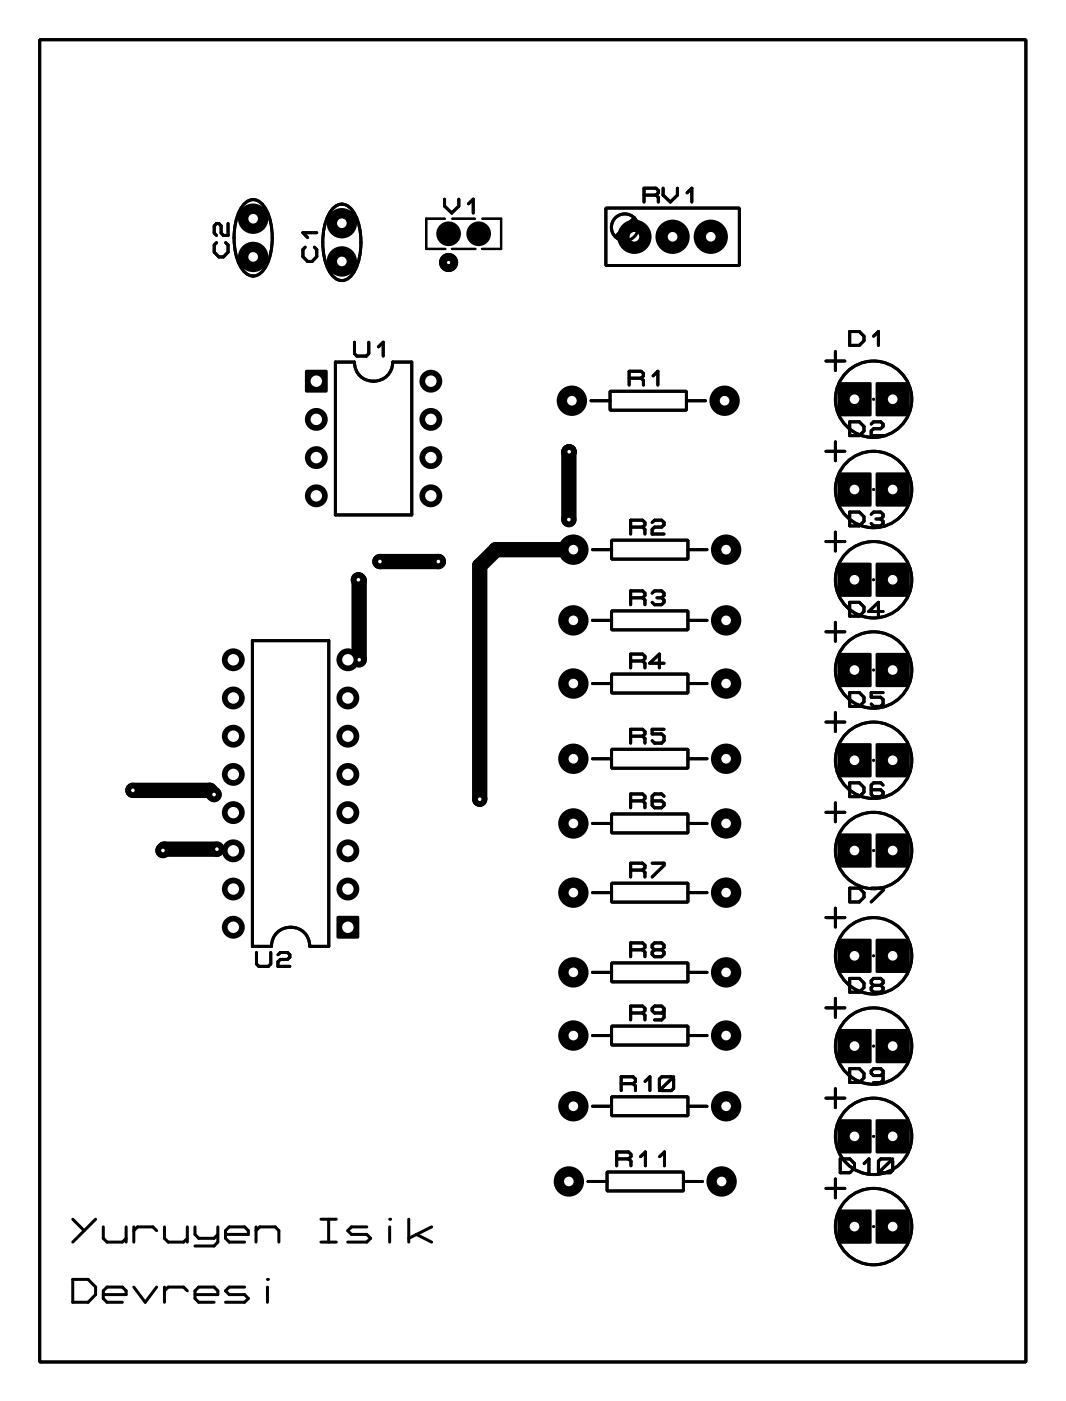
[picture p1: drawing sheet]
<svg xmlns="http://www.w3.org/2000/svg" width="71mm" height="93mm" viewBox="0 0 71 93" stroke-linecap="round" stroke-linejoin="round" font-family="sans-serif">
<g fill="#000">
<path d="M20.3 24.6h1.5v1.5h-1.5z" fill-rule="evenodd"/>
<path d="M55.7 25.4h2.2v2.2h-2.2z" fill-rule="evenodd"/>
<path d="M55.7 31.4h2.2v2.2h-2.2z" fill-rule="evenodd"/>
<path d="M55.7 37.4h2.2v2.2h-2.2z" fill-rule="evenodd"/>
<path d="M58.3 25.4h2.2v2.2h-2.2z" fill-rule="evenodd"/>
<path d="M58.3 31.4h2.2v2.2h-2.2z" fill-rule="evenodd"/>
<path d="M58.3 37.4h2.2v2.2h-2.2z" fill-rule="evenodd"/>
<path d="M55.7 43.4h2.2v2.2h-2.2z" fill-rule="evenodd"/>
<path d="M55.7 49.4h2.2v2.2h-2.2z" fill-rule="evenodd"/>
<path d="M55.7 55.4h2.2v2.2h-2.2z" fill-rule="evenodd"/>
<path d="M58.3 43.4h2.2v2.2h-2.2z" fill-rule="evenodd"/>
<path d="M58.3 49.4h2.2v2.2h-2.2z" fill-rule="evenodd"/>
<path d="M58.3 55.4h2.2v2.2h-2.2z" fill-rule="evenodd"/>
<path d="M22.4 60.9h1.5v1.5h-1.5z" fill-rule="evenodd"/>
<path d="M55.7 62.4h2.2v2.2h-2.2z" fill-rule="evenodd"/>
<path d="M55.7 68.4h2.2v2.2h-2.2z" fill-rule="evenodd"/>
<path d="M55.7 74.4h2.2v2.2h-2.2z" fill-rule="evenodd"/>
<path d="M58.3 62.4h2.2v2.2h-2.2z" fill-rule="evenodd"/>
<path d="M58.3 68.4h2.2v2.2h-2.2z" fill-rule="evenodd"/>
<path d="M58.3 74.4h2.2v2.2h-2.2z" fill-rule="evenodd"/>
<path d="M55.7 80.4h2.2v2.2h-2.2z" fill-rule="evenodd"/>
<path d="M58.3 80.4h2.2v2.2h-2.2z" fill-rule="evenodd"/>
<circle cx="16.8" cy="17.1" r="1.01"/>
<circle cx="16.8" cy="14.5" r="1.01"/>
<circle cx="22.7" cy="14.8" r="1.01"/>
<circle cx="22.7" cy="17.4" r="1.01"/>
<circle cx="29.8" cy="15.5" r=".82"/>
<circle cx="31.8" cy="15.5" r=".82"/>
<circle cx="42.2" cy="15.7" r="1.14"/>
<circle cx="44.7" cy="15.7" r="1.14"/>
<circle cx="47.3" cy="15.7" r="1.14"/>
<circle cx="21" cy="33" r=".76"/>
<circle cx="21" cy="30.4" r=".76"/>
<circle cx="21" cy="27.9" r=".76"/>
<circle cx="23.8" cy="38.5" r=".51"/>
<circle cx="23.9" cy="38.6" r=".51"/>
<circle cx="25.3" cy="37.3" r=".51"/>
<circle cx="28.7" cy="25.3" r=".76"/>
<circle cx="28.7" cy="33" r=".76"/>
<circle cx="28.7" cy="30.4" r=".76"/>
<circle cx="28.7" cy="27.9" r=".76"/>
<circle cx="29.2" cy="37.3" r=".51"/>
<circle cx="31.9" cy="37.6" r=".51"/>
<circle cx="33" cy="36.5" r=".51"/>
<circle cx="37.8" cy="34.5" r=".51"/>
<circle cx="37.8" cy="30" r=".51"/>
<circle cx="37.9" cy="30" r=".51"/>
<circle cx="38" cy="26.6" r="1.01"/>
<circle cx="38.1" cy="36.5" r="1.01"/>
<circle cx="48.2" cy="26.6" r="1.01"/>
<circle cx="48.3" cy="36.5" r="1.01"/>
<circle cx="8.8" cy="52.5" r=".51"/>
<circle cx="10.8" cy="56.5" r=".51"/>
<circle cx="10.9" cy="56.4" r=".51"/>
<circle cx="13.9" cy="52.5" r=".51"/>
<circle cx="14.2" cy="52.8" r=".51"/>
<circle cx="14.4" cy="56.4" r=".51"/>
<circle cx="15.5" cy="56.6" r=".76"/>
<circle cx="15.5" cy="46.4" r=".76"/>
<circle cx="15.5" cy="51.5" r=".76"/>
<circle cx="15.5" cy="48.9" r=".76"/>
<circle cx="15.5" cy="43.9" r=".76"/>
<circle cx="15.5" cy="59.1" r=".76"/>
<circle cx="15.5" cy="54" r=".76"/>
<circle cx="23.1" cy="46.4" r=".76"/>
<circle cx="23.1" cy="48.9" r=".76"/>
<circle cx="23.1" cy="59.1" r=".76"/>
<circle cx="23.1" cy="54" r=".76"/>
<circle cx="23.1" cy="51.5" r=".76"/>
<circle cx="23.1" cy="56.6" r=".76"/>
<circle cx="23.1" cy="43.9" r=".76"/>
<circle cx="23.9" cy="43.9" r=".51"/>
<circle cx="31.9" cy="53.1" r=".51"/>
<circle cx="31.9" cy="53.1" r=".38"/>
<circle cx="38.1" cy="54.7" r="1.01"/>
<circle cx="38.1" cy="41.2" r="1.01"/>
<circle cx="38.1" cy="50.4" r="1.01"/>
<circle cx="38.1" cy="59.3" r="1.01"/>
<circle cx="38.1" cy="45.4" r="1.01"/>
<circle cx="48.3" cy="50.4" r="1.01"/>
<circle cx="48.3" cy="45.4" r="1.01"/>
<circle cx="48.3" cy="54.7" r="1.01"/>
<circle cx="48.3" cy="41.2" r="1.01"/>
<circle cx="48.3" cy="59.3" r="1.01"/>
<circle cx="15.5" cy="61.6" r=".76"/>
<circle cx="37.8" cy="78.5" r="1.01"/>
<circle cx="38.1" cy="73.5" r="1.01"/>
<circle cx="38.1" cy="68.8" r="1.01"/>
<circle cx="38.1" cy="64.6" r="1.01"/>
<circle cx="48" cy="78.5" r="1.01"/>
<circle cx="48.3" cy="64.6" r="1.01"/>
<circle cx="48.3" cy="73.5" r="1.01"/>
<circle cx="48.3" cy="68.8" r="1.01"/>
</g>
<g fill="none" stroke="#000" stroke-width=".2">
<path d="M2.6 2.6h65.6v87.9h-65.6zM14.4 16.1l-.2 .2v.5l.4 .3h.3l.3-.3v-.5l-.2-.2M15.2 14.9v.7h-.3l-.2-.1v-.5l-.1-.1h-.2l-.2 .1v.5l.2 .1M16.2 13.6a.78 .78 0 0 1 1.3 0 4.2 4.2 0 0 1 0 4.4 .78 .78 0 0 1-1.3 0 4.2 4.2 0 0 1 0-4.4zM20.3 16.4l-.2 .2v.5l.4 .3h.3l.3-.3v-.5l-.2-.2M21.1 15.5h-1l.4 .3M22.1 13.9a.78 .78 0 0 1 1.3 0 4.2 4.2 0 0 1 0 4.4 .78 .78 0 0 1-1.3 0 4.2 4.2 0 0 1 0-4.4zM29.6 13.2v.5l.4 .5 .5-.5v-.5M31.2 13.5l.3-.3v1M40.3 13.8h8.9v3.8h-8.9zM42.2 14.5l-1.3 1.2M42.8 13h.8"/>
<path d="M43.6 13l.2-.2v-.1l-.2-.2h-.8v.9M43.6 13l.2 .1v.3M44.1 12.5v.5l.5 .4 .5-.4v-.5M45.7 12.8l.3-.3v.9M22.3 24.1h1.3a1.27 1.27 0 0 0 1.2 1.2 1.27 1.27 0 0 0 1.3-1.2h1.3v10.1h-5.1zM23.6 22.7v.8l.1 .2h.7l.1-.2v-.8M25.2 23.1l.3-.4v1M39.3 26.6h1.3M39.4 36.5h1.3M40.6 26h5.1v1.3h-5.1zM40.7 35.9h5.1v1.3h-5.1zM41.8 25.1h.8"/>
<path d="M41.9 35h.8M41.9 39.7h.8M42.6 25.1l.2-.1v-.2l-.2-.1h-.8v.9M42.6 25.1l.2 .2v.3M42.7 35l.2-.1v-.2l-.2-.1h-.8v.9M42.7 39.7l.2-.1v-.2l-.2-.1h-.8v.9M42.7 35l.2 .2v.3M42.7 39.7l.2 .2v.3M43.4 34.7l.1-.1h.5l.2 .1v.2l-.2 .1h-.5l-.1 .2v.3h.8M43.4 39.4l.1-.1h.5l.2 .1v.2l-.2 .1M43.4 25l.4-.3v.9M43.7 39.7h.3"/>
<path d="M44 39.7l.2 .2v.1l-.2 .2h-.5l-.1-.2M45.7 26.6h1.2M45.8 36.5h1.2M54.9 24h1.3M54.9 30h1.3M54.9 36h1.3M55.6 23.4v1.2M55.6 29.4v1.2M55.6 35.4v1.2M56.5 22h.7l.3 .3v.3l-.3 .4h-.7zM56.5 28h.7l.3 .3v.3l-.3 .4h-.7zM56.5 34h.7l.3 .3v.3l-.3 .4h-.7z"/>
<path d="M57.9 28.2l.2-.2h.5l.1 .2v.1l-.1 .2h-.5l-.2 .1v.4h.8M57.9 34.2l.2-.2h.5l.1 .2v.1l-.1 .2M58.1 26.5h.1M58.1 32.5h.1M58.1 38.5h.1M58.1 22.3l.3-.3v1M58.3 34.5h.3M58.6 34.5l.1 .1v.2l-.1 .2h-.5l-.2-.2M16.8 42.6h5.1v20.3h-1.3a1.27 1.27 0 0 0-1.3-1.3 1.27 1.27 0 0 0-1.2 1.3h-1.3zM39.4 41.2h1.3M39.4 45.4h1.3M39.4 50.4h1.3"/>
<path d="M39.4 54.7h1.3M39.4 59.3h1.3M40.7 40.6h5.1v1.3h-5.1zM40.7 44.8h5.1v1.3h-5.1zM40.7 49.8h5.1v1.3h-5.1zM40.7 54.1h5.1v1.3h-5.1zM40.7 58.7h5.1v1.3h-5.1zM41.9 43.9h.8M41.9 48.9h.8M41.9 53.2h.8M41.9 57.8h.8M42.7 43.9l.2-.1v-.2l-.2-.1h-.8v.9"/>
<path d="M42.7 48.9l.2-.1v-.2l-.2-.1h-.8v.9M42.7 53.2l.2-.1v-.2l-.2-.1h-.8v.9M42.7 57.8l.2-.1v-.2l-.2-.1h-.8v.9M42.7 43.9l.2 .2v.3M42.7 48.9l.2 .2v.3M42.7 53.2l.2 .2v.3M42.7 57.8l.2 .2v.3M43.4 57.4h.8v.1l-.8 .8M44.2 48.5h-.8v.3h.6l.2 .1v.3l-.2 .2h-.5l-.1-.2M44.2 52.9l-.2-.1h-.5l-.1 .1v.6l.1 .2h.5l.2-.2v-.1l-.2-.2h-.6M44.2 44.1h-1l.7-.6v.9M45.8 41.2h1.2"/>
<path d="M45.8 45.4h1.2M45.8 50.4h1.2M45.8 54.7h1.2M45.8 59.3h1.2M54.9 42h1.3M54.9 48h1.3M54.9 54h1.3M55.6 41.4v1.2M55.6 47.4v1.2M55.6 53.4v1.2M56.5 59h.7l.3 .3v.3l-.3 .4h-.7zM56.5 40h.7l.3 .3v.3l-.3 .4h-.7z"/>
<path d="M56.5 46h.7l.3 .3v.3l-.3 .4h-.7zM56.5 52h.7l.3 .3v.3l-.3 .4h-.7zM57.9 59h.8v.2l-.8 .8M58.1 44.5h.1M58.1 50.5h.1M58.1 56.5h.1M58.7 40.6h-.9l.6-.6v1M58.7 46h-.8v.3h.7l.1 .2v.3l-.1 .2h-.5l-.2-.2M58.7 52.2l-.1-.2h-.5l-.2 .2v.6l.2 .2h.5l.1-.2v-.2l-.1-.1h-.7M17.1 63.3v.8l.1 .1h.6l.2-.1v-.8M18.5 63.5l.1-.2h.5l.2 .2v.1l-.2 .2h-.5l-.1 .1v.3h.8M39.1 78.5h1.3"/>
<path d="M39.4 64.6h1.3M39.4 68.8h1.3M39.4 73.5h1.3M40.4 77.9h5.1v1.3h-5.1zM40.7 64h5.1v1.3h-5.1zM40.7 68.2h5.1v1.3h-5.1zM40.7 72.9h5.1v1.3h-5.1zM41 77h.8M41.3 72h.8M41.8 77l.2-.1v-.2l-.2-.1h-.8v.9M41.8 77l.2 .2v.3M41.9 63.1h.8"/>
<path d="M41.9 67.3h.8M42.1 72l.2-.1v-.2l-.2-.1h-.8v.9M42.1 72l.2 .2v.3M42.6 76.9l.3-.3v.9M42.7 63.1l.2-.1v-.2l-.2-.1h-.8v.9M42.7 67.3l.2-.1v-.2l-.2-.1h-.8v.9M42.7 63.1l.2 .2v.3M42.7 67.3l.2 .2v.3M42.9 71.9l.3-.3v.9M43.5 63.1l-.1-.1v-.2l.1-.1h.5l.2 .1v.2l-.2 .1M43.5 63.1l-.1 .2v.1l.1 .2h.5l.2-.2v-.1l-.2-.2M43.5 63.1h.5"/>
<path d="M43.9 71.7l.1-.1h.6l.2 .1v.6l-.2 .2h-.6l-.1-.2zM43.9 76.9l.3-.3v.9M44.2 67.2l-.2 .1h-.5l-.1-.1v-.2l.1-.1h.5l.2 .1v.6l-.2 .2h-.5M44.8 71.6l-.9 .9M45.5 78.5h1.2M45.8 64.6h1.2M45.8 68.8h1.2M45.8 73.5h1.2M54.9 61h1.3M54.9 67h1.3M54.9 73h1.3M54.9 79h1.3"/>
<path d="M55.6 60.4v1.2M55.6 66.4v1.2M55.6 72.4v1.2M55.6 78.4v1.2M55.9 77h.6l.3 .3v.3l-.3 .4h-.6zM56.5 65h.7l.3 .3v.3l-.3 .4h-.7zM56.5 71h.7l.3 .3v.3l-.3 .4h-.7zM57.5 77.3l.3-.3v1M58.1 63.5h.1M58.1 69.5h.1M58.1 75.5h.1M58.1 65.5l-.2-.2v-.1l.2-.2h.5l.1 .2v.1l-.1 .2"/>
<path d="M58.1 65.5l-.2 .1v.2l.2 .2h.5l.1-.2v-.2l-.1-.1M58.1 65.5h.5M58.4 77.2l.2-.2h.6l.2 .2v.6l-.2 .2h-.6l-.2-.2zM58.7 71.3l-.1 .2h-.5l-.2-.2v-.1l.2-.2h.5l.1 .2v.6l-.1 .2h-.5M59.4 77l-1 1M58.1 81.5h.1"/>
<circle cx="41.6" cy="15.1" r=".89"/>
<circle cx="58.1" cy="26.5" r="2.54"/>
<circle cx="58.1" cy="38.5" r="2.54"/>
<circle cx="58.1" cy="32.5" r="2.54"/>
<circle cx="58.1" cy="56.5" r="2.54"/>
<circle cx="58.1" cy="50.5" r="2.54"/>
<circle cx="58.1" cy="44.5" r="2.54"/>
<circle cx="58.1" cy="75.5" r="2.54"/>
<circle cx="58.1" cy="63.5" r="2.54"/>
<circle cx="58.1" cy="69.5" r="2.54"/>
<circle cx="58.1" cy="81.5" r="2.54"/>
</g>
<circle cx="29.8" cy="17.4" r=".38" fill="none" stroke="#000" stroke-width=".51"/>
<path d="M29.6 14.5h-1.3v2h1.3M30.1 16.5h1.5M30.1 14.5h1.5M32.1 14.5h1.2v2h-1.2" fill="none" stroke="#000" stroke-width=".15"/>
<path d="M23.8 38.5l.1 5.4M25.3 37.3h3.9M37.9 30l-.1 4.5M38.1 36.5h-5.1l-1.1 1.1v15.5M8.8 52.5h5.1l.3 .3M14.4 56.4h-3.5l-.1 .1" fill="none" stroke="#000" stroke-width="1"/>
<circle cx="31.9" cy="53.1" r=".12" fill="#fff"/>
<circle cx="23.9" cy="43.9" r=".38" fill="#000"/>
<circle cx="23.9" cy="43.9" r=".12" fill="#fff"/>
<circle cx="23.8" cy="38.5" r=".38" fill="#000"/>
<circle cx="23.8" cy="38.5" r=".12" fill="#fff"/>
<circle cx="14.4" cy="56.4" r=".38" fill="#000"/>
<circle cx="14.4" cy="56.4" r=".12" fill="#fff"/>
<circle cx="10.8" cy="56.5" r=".38" fill="#000"/>
<circle cx="10.8" cy="56.5" r=".12" fill="#fff"/>
<circle cx="25.3" cy="37.3" r=".38" fill="#000"/>
<circle cx="25.3" cy="37.3" r=".12" fill="#fff"/>
<circle cx="29.2" cy="37.3" r=".38" fill="#000"/>
<circle cx="29.2" cy="37.3" r=".12" fill="#fff"/>
<circle cx="37.8" cy="34.5" r=".38" fill="#000"/>
<circle cx="37.8" cy="34.5" r=".12" fill="#fff"/>
<circle cx="37.9" cy="30" r=".38" fill="#000"/>
<circle cx="37.9" cy="30" r=".12" fill="#fff"/>
<circle cx="14.2" cy="52.8" r=".38" fill="#000"/>
<circle cx="14.2" cy="52.8" r=".12" fill="#fff"/>
<circle cx="8.8" cy="52.5" r=".38" fill="#000"/>
<circle cx="8.8" cy="52.5" r=".12" fill="#fff"/>
<path d="M20.4 24.7h1.3v1.3h-1.3z" fill="#000"/>
<circle cx="21" cy="25.3" r=".38" fill="#fff"/>
<circle cx="21" cy="27.9" r=".63" fill="#000"/>
<circle cx="21" cy="27.9" r=".38" fill="#fff"/>
<circle cx="21" cy="30.4" r=".63" fill="#000"/>
<circle cx="21" cy="30.4" r=".38" fill="#fff"/>
<circle cx="21" cy="33" r=".63" fill="#000"/>
<circle cx="21" cy="33" r=".38" fill="#fff"/>
<circle cx="28.7" cy="33" r=".63" fill="#000"/>
<circle cx="28.7" cy="33" r=".38" fill="#fff"/>
<circle cx="28.7" cy="30.4" r=".63" fill="#000"/>
<circle cx="28.7" cy="30.4" r=".38" fill="#fff"/>
<circle cx="28.7" cy="27.9" r=".63" fill="#000"/>
<circle cx="28.7" cy="27.9" r=".38" fill="#fff"/>
<circle cx="28.7" cy="25.3" r=".63" fill="#000"/>
<circle cx="28.7" cy="25.3" r=".38" fill="#fff"/>
<circle cx="22.7" cy="17.4" r=".89" fill="#000"/>
<circle cx="22.7" cy="17.4" r=".32" fill="#fff"/>
<circle cx="22.7" cy="14.8" r=".89" fill="#000"/>
<circle cx="22.7" cy="14.8" r=".32" fill="#fff"/>
<circle cx="16.8" cy="17.1" r=".89" fill="#000"/>
<circle cx="16.8" cy="17.1" r=".32" fill="#fff"/>
<circle cx="16.8" cy="14.5" r=".89" fill="#000"/>
<circle cx="16.8" cy="14.5" r=".32" fill="#fff"/>
<circle cx="38" cy="26.6" r=".89" fill="#000"/>
<circle cx="38" cy="26.6" r=".32" fill="#fff"/>
<circle cx="48.2" cy="26.6" r=".89" fill="#000"/>
<circle cx="48.2" cy="26.6" r=".32" fill="#fff"/>
<circle cx="42.2" cy="15.7" r="1.01" fill="#000"/>
<circle cx="42.2" cy="15.7" r=".32" fill="#fff"/>
<circle cx="47.3" cy="15.7" r="1.01" fill="#000"/>
<circle cx="47.3" cy="15.7" r=".32" fill="#fff"/>
<circle cx="44.7" cy="15.7" r="1.01" fill="#000"/>
<circle cx="44.7" cy="15.7" r=".32" fill="#fff"/>
<path d="M22.5 61h1.3v1.3h-1.3z" fill="#000"/>
<circle cx="23.1" cy="61.6" r=".38" fill="#fff"/>
<circle cx="23.1" cy="59.1" r=".63" fill="#000"/>
<circle cx="23.1" cy="59.1" r=".38" fill="#fff"/>
<circle cx="23.1" cy="56.6" r=".63" fill="#000"/>
<circle cx="23.1" cy="56.6" r=".38" fill="#fff"/>
<circle cx="23.1" cy="54" r=".63" fill="#000"/>
<circle cx="23.1" cy="54" r=".38" fill="#fff"/>
<circle cx="23.1" cy="51.5" r=".63" fill="#000"/>
<circle cx="23.1" cy="51.5" r=".38" fill="#fff"/>
<circle cx="23.1" cy="48.9" r=".63" fill="#000"/>
<circle cx="23.1" cy="48.9" r=".38" fill="#fff"/>
<circle cx="23.1" cy="46.4" r=".63" fill="#000"/>
<circle cx="23.1" cy="46.4" r=".38" fill="#fff"/>
<circle cx="23.1" cy="43.9" r=".63" fill="#000"/>
<circle cx="23.1" cy="43.9" r=".38" fill="#fff"/>
<circle cx="15.5" cy="43.9" r=".63" fill="#000"/>
<circle cx="15.5" cy="43.9" r=".38" fill="#fff"/>
<circle cx="15.5" cy="46.4" r=".63" fill="#000"/>
<circle cx="15.5" cy="46.4" r=".38" fill="#fff"/>
<circle cx="15.5" cy="48.9" r=".63" fill="#000"/>
<circle cx="15.5" cy="48.9" r=".38" fill="#fff"/>
<circle cx="15.5" cy="51.5" r=".63" fill="#000"/>
<circle cx="15.5" cy="51.5" r=".38" fill="#fff"/>
<circle cx="15.5" cy="54" r=".63" fill="#000"/>
<circle cx="15.5" cy="54" r=".38" fill="#fff"/>
<circle cx="15.5" cy="56.6" r=".63" fill="#000"/>
<circle cx="15.5" cy="56.6" r=".38" fill="#fff"/>
<circle cx="15.5" cy="59.1" r=".63" fill="#000"/>
<circle cx="15.5" cy="59.1" r=".38" fill="#fff"/>
<circle cx="15.5" cy="61.6" r=".63" fill="#000"/>
<circle cx="15.5" cy="61.6" r=".38" fill="#fff"/>
<circle cx="38.1" cy="36.5" r=".89" fill="#000"/>
<circle cx="38.1" cy="36.5" r=".32" fill="#fff"/>
<circle cx="48.3" cy="36.5" r=".89" fill="#000"/>
<circle cx="48.3" cy="36.5" r=".32" fill="#fff"/>
<circle cx="38.1" cy="41.2" r=".89" fill="#000"/>
<circle cx="38.1" cy="41.2" r=".32" fill="#fff"/>
<circle cx="48.3" cy="41.2" r=".89" fill="#000"/>
<circle cx="48.3" cy="41.2" r=".32" fill="#fff"/>
<circle cx="38.1" cy="45.4" r=".89" fill="#000"/>
<circle cx="38.1" cy="45.4" r=".32" fill="#fff"/>
<circle cx="48.3" cy="45.4" r=".89" fill="#000"/>
<circle cx="48.3" cy="45.4" r=".32" fill="#fff"/>
<circle cx="38.1" cy="50.4" r=".89" fill="#000"/>
<circle cx="38.1" cy="50.4" r=".32" fill="#fff"/>
<circle cx="48.3" cy="50.4" r=".89" fill="#000"/>
<circle cx="48.3" cy="50.4" r=".32" fill="#fff"/>
<circle cx="38.1" cy="54.7" r=".89" fill="#000"/>
<circle cx="38.1" cy="54.7" r=".32" fill="#fff"/>
<circle cx="48.3" cy="54.7" r=".89" fill="#000"/>
<circle cx="48.3" cy="54.7" r=".32" fill="#fff"/>
<circle cx="38.1" cy="59.3" r=".89" fill="#000"/>
<circle cx="38.1" cy="59.3" r=".32" fill="#fff"/>
<circle cx="48.3" cy="59.3" r=".89" fill="#000"/>
<circle cx="48.3" cy="59.3" r=".32" fill="#fff"/>
<circle cx="38.1" cy="64.6" r=".89" fill="#000"/>
<circle cx="38.1" cy="64.6" r=".32" fill="#fff"/>
<circle cx="48.3" cy="64.6" r=".89" fill="#000"/>
<circle cx="48.3" cy="64.6" r=".32" fill="#fff"/>
<circle cx="38.1" cy="68.8" r=".89" fill="#000"/>
<circle cx="38.1" cy="68.8" r=".32" fill="#fff"/>
<circle cx="48.3" cy="68.8" r=".89" fill="#000"/>
<circle cx="48.3" cy="68.8" r=".32" fill="#fff"/>
<circle cx="38.1" cy="73.5" r=".89" fill="#000"/>
<circle cx="38.1" cy="73.5" r=".32" fill="#fff"/>
<circle cx="48.3" cy="73.5" r=".89" fill="#000"/>
<circle cx="48.3" cy="73.5" r=".32" fill="#fff"/>
<path d="M55.8 25.5h2v2h-2z" fill="#000"/>
<circle cx="56.8" cy="26.5" r=".32" fill="#fff"/>
<path d="M58.4 25.5h2v2h-2z" fill="#000"/>
<circle cx="59.4" cy="26.5" r=".32" fill="#fff"/>
<path d="M55.8 31.5h2v2h-2z" fill="#000"/>
<circle cx="56.8" cy="32.5" r=".32" fill="#fff"/>
<path d="M58.4 31.5h2v2h-2z" fill="#000"/>
<circle cx="59.4" cy="32.5" r=".32" fill="#fff"/>
<path d="M55.8 37.5h2v2h-2z" fill="#000"/>
<circle cx="56.8" cy="38.5" r=".32" fill="#fff"/>
<path d="M58.4 37.5h2v2h-2z" fill="#000"/>
<circle cx="59.4" cy="38.5" r=".32" fill="#fff"/>
<path d="M55.8 43.5h2v2h-2z" fill="#000"/>
<circle cx="56.8" cy="44.5" r=".32" fill="#fff"/>
<path d="M58.4 43.5h2v2h-2z" fill="#000"/>
<circle cx="59.4" cy="44.5" r=".32" fill="#fff"/>
<path d="M55.8 49.5h2v2h-2z" fill="#000"/>
<circle cx="56.8" cy="50.5" r=".32" fill="#fff"/>
<path d="M58.4 49.5h2v2h-2z" fill="#000"/>
<circle cx="59.4" cy="50.5" r=".32" fill="#fff"/>
<path d="M55.8 55.5h2v2h-2z" fill="#000"/>
<circle cx="56.8" cy="56.5" r=".32" fill="#fff"/>
<path d="M58.4 55.5h2v2h-2z" fill="#000"/>
<circle cx="59.4" cy="56.5" r=".32" fill="#fff"/>
<path d="M55.8 62.5h2v2h-2z" fill="#000"/>
<circle cx="56.8" cy="63.5" r=".32" fill="#fff"/>
<path d="M58.4 62.5h2v2h-2z" fill="#000"/>
<circle cx="59.4" cy="63.5" r=".32" fill="#fff"/>
<path d="M55.8 68.5h2v2h-2z" fill="#000"/>
<circle cx="56.8" cy="69.5" r=".32" fill="#fff"/>
<path d="M58.4 68.5h2v2h-2z" fill="#000"/>
<circle cx="59.4" cy="69.5" r=".32" fill="#fff"/>
<path d="M55.8 74.5h2v2h-2z" fill="#000"/>
<circle cx="56.8" cy="75.5" r=".32" fill="#fff"/>
<path d="M58.4 74.5h2v2h-2z" fill="#000"/>
<circle cx="59.4" cy="75.5" r=".32" fill="#fff"/>
<path d="M55.8 80.5h2v2h-2z" fill="#000"/>
<circle cx="56.8" cy="81.5" r=".32" fill="#fff"/>
<path d="M58.4 80.5h2v2h-2z" fill="#000"/>
<circle cx="59.4" cy="81.5" r=".32" fill="#fff"/>
<circle cx="37.8" cy="78.5" r=".89" fill="#000"/>
<circle cx="37.8" cy="78.5" r=".32" fill="#fff"/>
<circle cx="48" cy="78.5" r=".89" fill="#000"/>
<circle cx="48" cy="78.5" r=".32" fill="#fff"/>
<g fill="#000">
<circle cx="29.8" cy="15.5" r=".7"/>
<circle cx="31.8" cy="15.5" r=".7"/>
</g>
<g fill="none" stroke="#000" stroke-width=".2">
<path d="M2.6 2.6h65.6v87.9h-65.6zM14.4 16.1l-.2 .2v.5l.4 .3h.3l.3-.3v-.5l-.2-.2M15.2 14.9v.7h-.3l-.2-.1v-.5l-.1-.1h-.2l-.2 .1v.5l.2 .1M16.2 13.6a.78 .78 0 0 1 1.3 0 4.2 4.2 0 0 1 0 4.4 .78 .78 0 0 1-1.3 0 4.2 4.2 0 0 1 0-4.4zM20.3 16.4l-.2 .2v.5l.4 .3h.3l.3-.3v-.5l-.2-.2M21.1 15.5h-1l.4 .3M22.1 13.9a.78 .78 0 0 1 1.3 0 4.2 4.2 0 0 1 0 4.4 .78 .78 0 0 1-1.3 0 4.2 4.2 0 0 1 0-4.4zM29.6 13.2v.5l.4 .5 .5-.5v-.5M31.2 13.5l.3-.3v1M40.3 13.8h8.9v3.8h-8.9zM42.2 14.5l-1.3 1.2M42.8 13h.8"/>
<path d="M43.6 13l.2-.2v-.1l-.2-.2h-.8v.9M43.6 13l.2 .1v.3M44.1 12.5v.5l.5 .4 .5-.4v-.5M45.7 12.8l.3-.3v.9M22.3 24.1h1.3a1.27 1.27 0 0 0 1.2 1.2 1.27 1.27 0 0 0 1.3-1.2h1.3v10.1h-5.1zM23.6 22.7v.8l.1 .2h.7l.1-.2v-.8M25.2 23.1l.3-.4v1M39.3 26.6h1.3M39.4 36.5h1.3M40.6 26h5.1v1.3h-5.1zM40.7 35.9h5.1v1.3h-5.1zM41.8 25.1h.8"/>
<path d="M41.9 35h.8M41.9 39.7h.8M42.6 25.1l.2-.1v-.2l-.2-.1h-.8v.9M42.6 25.1l.2 .2v.3M42.7 35l.2-.1v-.2l-.2-.1h-.8v.9M42.7 39.7l.2-.1v-.2l-.2-.1h-.8v.9M42.7 35l.2 .2v.3M42.7 39.7l.2 .2v.3M43.4 34.7l.1-.1h.5l.2 .1v.2l-.2 .1h-.5l-.1 .2v.3h.8M43.4 39.4l.1-.1h.5l.2 .1v.2l-.2 .1M43.4 25l.4-.3v.9M43.7 39.7h.3"/>
<path d="M44 39.7l.2 .2v.1l-.2 .2h-.5l-.1-.2M45.7 26.6h1.2M45.8 36.5h1.2M54.9 24h1.3M54.9 30h1.3M54.9 36h1.3M55.6 23.4v1.2M55.6 29.4v1.2M55.6 35.4v1.2M56.5 22h.7l.3 .3v.3l-.3 .4h-.7zM56.5 28h.7l.3 .3v.3l-.3 .4h-.7zM56.5 34h.7l.3 .3v.3l-.3 .4h-.7z"/>
<path d="M57.9 28.2l.2-.2h.5l.1 .2v.1l-.1 .2h-.5l-.2 .1v.4h.8M57.9 34.2l.2-.2h.5l.1 .2v.1l-.1 .2M58.1 26.5h.1M58.1 32.5h.1M58.1 38.5h.1M58.1 22.3l.3-.3v1M58.3 34.5h.3M58.6 34.5l.1 .1v.2l-.1 .2h-.5l-.2-.2M16.8 42.6h5.1v20.3h-1.3a1.27 1.27 0 0 0-1.3-1.3 1.27 1.27 0 0 0-1.2 1.3h-1.3zM39.4 41.2h1.3M39.4 45.4h1.3M39.4 50.4h1.3"/>
<path d="M39.4 54.7h1.3M39.4 59.3h1.3M40.7 40.6h5.1v1.3h-5.1zM40.7 44.8h5.1v1.3h-5.1zM40.7 49.8h5.1v1.3h-5.1zM40.7 54.1h5.1v1.3h-5.1zM40.7 58.7h5.1v1.3h-5.1zM41.9 43.9h.8M41.9 48.9h.8M41.9 53.2h.8M41.9 57.8h.8M42.7 43.9l.2-.1v-.2l-.2-.1h-.8v.9"/>
<path d="M42.7 48.9l.2-.1v-.2l-.2-.1h-.8v.9M42.7 53.2l.2-.1v-.2l-.2-.1h-.8v.9M42.7 57.8l.2-.1v-.2l-.2-.1h-.8v.9M42.7 43.9l.2 .2v.3M42.7 48.9l.2 .2v.3M42.7 53.2l.2 .2v.3M42.7 57.8l.2 .2v.3M43.4 57.4h.8v.1l-.8 .8M44.2 48.5h-.8v.3h.6l.2 .1v.3l-.2 .2h-.5l-.1-.2M44.2 52.9l-.2-.1h-.5l-.1 .1v.6l.1 .2h.5l.2-.2v-.1l-.2-.2h-.6M44.2 44.1h-1l.7-.6v.9M45.8 41.2h1.2"/>
<path d="M45.8 45.4h1.2M45.8 50.4h1.2M45.8 54.7h1.2M45.8 59.3h1.2M54.9 42h1.3M54.9 48h1.3M54.9 54h1.3M55.6 41.4v1.2M55.6 47.4v1.2M55.6 53.4v1.2M56.5 59h.7l.3 .3v.3l-.3 .4h-.7zM56.5 40h.7l.3 .3v.3l-.3 .4h-.7z"/>
<path d="M56.5 46h.7l.3 .3v.3l-.3 .4h-.7zM56.5 52h.7l.3 .3v.3l-.3 .4h-.7zM57.9 59h.8v.2l-.8 .8M58.1 44.5h.1M58.1 50.5h.1M58.1 56.5h.1M58.7 40.6h-.9l.6-.6v1M58.7 46h-.8v.3h.7l.1 .2v.3l-.1 .2h-.5l-.2-.2M58.7 52.2l-.1-.2h-.5l-.2 .2v.6l.2 .2h.5l.1-.2v-.2l-.1-.1h-.7M17.1 63.3v.8l.1 .1h.6l.2-.1v-.8M18.5 63.5l.1-.2h.5l.2 .2v.1l-.2 .2h-.5l-.1 .1v.3h.8M39.1 78.5h1.3"/>
<path d="M39.4 64.6h1.3M39.4 68.8h1.3M39.4 73.5h1.3M40.4 77.9h5.1v1.3h-5.1zM40.7 64h5.1v1.3h-5.1zM40.7 68.2h5.1v1.3h-5.1zM40.7 72.9h5.1v1.3h-5.1zM41 77h.8M41.3 72h.8M41.8 77l.2-.1v-.2l-.2-.1h-.8v.9M41.8 77l.2 .2v.3M41.9 63.1h.8"/>
<path d="M41.9 67.3h.8M42.1 72l.2-.1v-.2l-.2-.1h-.8v.9M42.1 72l.2 .2v.3M42.6 76.9l.3-.3v.9M42.7 63.1l.2-.1v-.2l-.2-.1h-.8v.9M42.7 67.3l.2-.1v-.2l-.2-.1h-.8v.9M42.7 63.1l.2 .2v.3M42.7 67.3l.2 .2v.3M42.9 71.9l.3-.3v.9M43.5 63.1l-.1-.1v-.2l.1-.1h.5l.2 .1v.2l-.2 .1M43.5 63.1l-.1 .2v.1l.1 .2h.5l.2-.2v-.1l-.2-.2M43.5 63.1h.5"/>
<path d="M43.9 71.7l.1-.1h.6l.2 .1v.6l-.2 .2h-.6l-.1-.2zM43.9 76.9l.3-.3v.9M44.2 67.2l-.2 .1h-.5l-.1-.1v-.2l.1-.1h.5l.2 .1v.6l-.2 .2h-.5M44.8 71.6l-.9 .9M45.5 78.5h1.2M45.8 64.6h1.2M45.8 68.8h1.2M45.8 73.5h1.2M54.9 61h1.3M54.9 67h1.3M54.9 73h1.3M54.9 79h1.3"/>
<path d="M55.6 60.4v1.2M55.6 66.4v1.2M55.6 72.4v1.2M55.6 78.4v1.2M55.9 77h.6l.3 .3v.3l-.3 .4h-.6zM56.5 65h.7l.3 .3v.3l-.3 .4h-.7zM56.5 71h.7l.3 .3v.3l-.3 .4h-.7zM57.5 77.3l.3-.3v1M58.1 63.5h.1M58.1 69.5h.1M58.1 75.5h.1M58.1 65.5l-.2-.2v-.1l.2-.2h.5l.1 .2v.1l-.1 .2"/>
<path d="M58.1 65.5l-.2 .1v.2l.2 .2h.5l.1-.2v-.2l-.1-.1M58.1 65.5h.5M58.4 77.2l.2-.2h.6l.2 .2v.6l-.2 .2h-.6l-.2-.2zM58.7 71.3l-.1 .2h-.5l-.2-.2v-.1l.2-.2h.5l.1 .2v.6l-.1 .2h-.5M59.4 77l-1 1M4.8 81l.8 .8M4.8 85h1.1l.5 .6v.5l-.5 .5h-1.1zM6.4 81l-1.6 1.6M6.9 81.6v.7l.2 .3h1l.3-.3M6.9 86.1h1.5v-.3l-.3-.2h-1l-.2 .2v.5l.2 .3h1M8.4 81.6v1M8.9 81.8l.2-.2h1.1l.2 .2"/>
<path d="M8.9 81.6v1M8.9 85.6l.8 1 .7-1M10.9 81.6v.7l.3 .3h1l.3-.3M10.9 85.6v1M10.9 85.8l.3-.2h1l.3 .2M12.5 81.6v1M13 81.6v.5l.2 .2h1l.3-.2M13 86.1h1.5v-.3l-.3-.2h-1l-.2 .2v.5l.2 .3h1M14.5 81.6v1l-.3 .2h-1.2M15 82.1h1.5v-.3l-.2-.2h-1.1l-.2 .2v.5l.2 .3h1.1M16.3 85.6h-1.1l-.2 .2 .2 .3h1.1l.2 .2-.2 .3h-1.3M17 81.8l.3-.2h1l.2 .2v.8"/>
<path d="M17 81.6v1M17.8 85h.1M17.8 85.6v1M21.3 82.6h1.1M21.3 81h1.1M21.9 81v1.6M24.4 81.6h-1l-.3 .2 .3 .3h1l.2 .2-.2 .3h-1.3M25.9 81h.1M25.9 81.6v1M27.2 81v1.6M27.7 82.1l1 .5M28.7 81.6l-1.5 .7"/>
<path d="M58.1 81.5h.1"/>
<circle cx="41.6" cy="15.1" r=".89"/>
<circle cx="58.1" cy="26.5" r="2.54"/>
<circle cx="58.1" cy="38.5" r="2.54"/>
<circle cx="58.1" cy="32.5" r="2.54"/>
<circle cx="58.1" cy="56.5" r="2.54"/>
<circle cx="58.1" cy="50.5" r="2.54"/>
<circle cx="58.1" cy="44.5" r="2.54"/>
<circle cx="58.1" cy="75.5" r="2.54"/>
<circle cx="58.1" cy="63.5" r="2.54"/>
<circle cx="58.1" cy="69.5" r="2.54"/>
<circle cx="58.1" cy="81.5" r="2.54"/>
</g>
<circle cx="29.8" cy="17.4" r=".38" fill="none" stroke="#000" stroke-width=".51"/>
<path d="M29.6 14.5h-1.3v2h1.3M30.1 16.5h1.5M30.1 14.5h1.5M32.1 14.5h1.2v2h-1.2" fill="none" stroke="#000" stroke-width=".15"/>
</svg>
